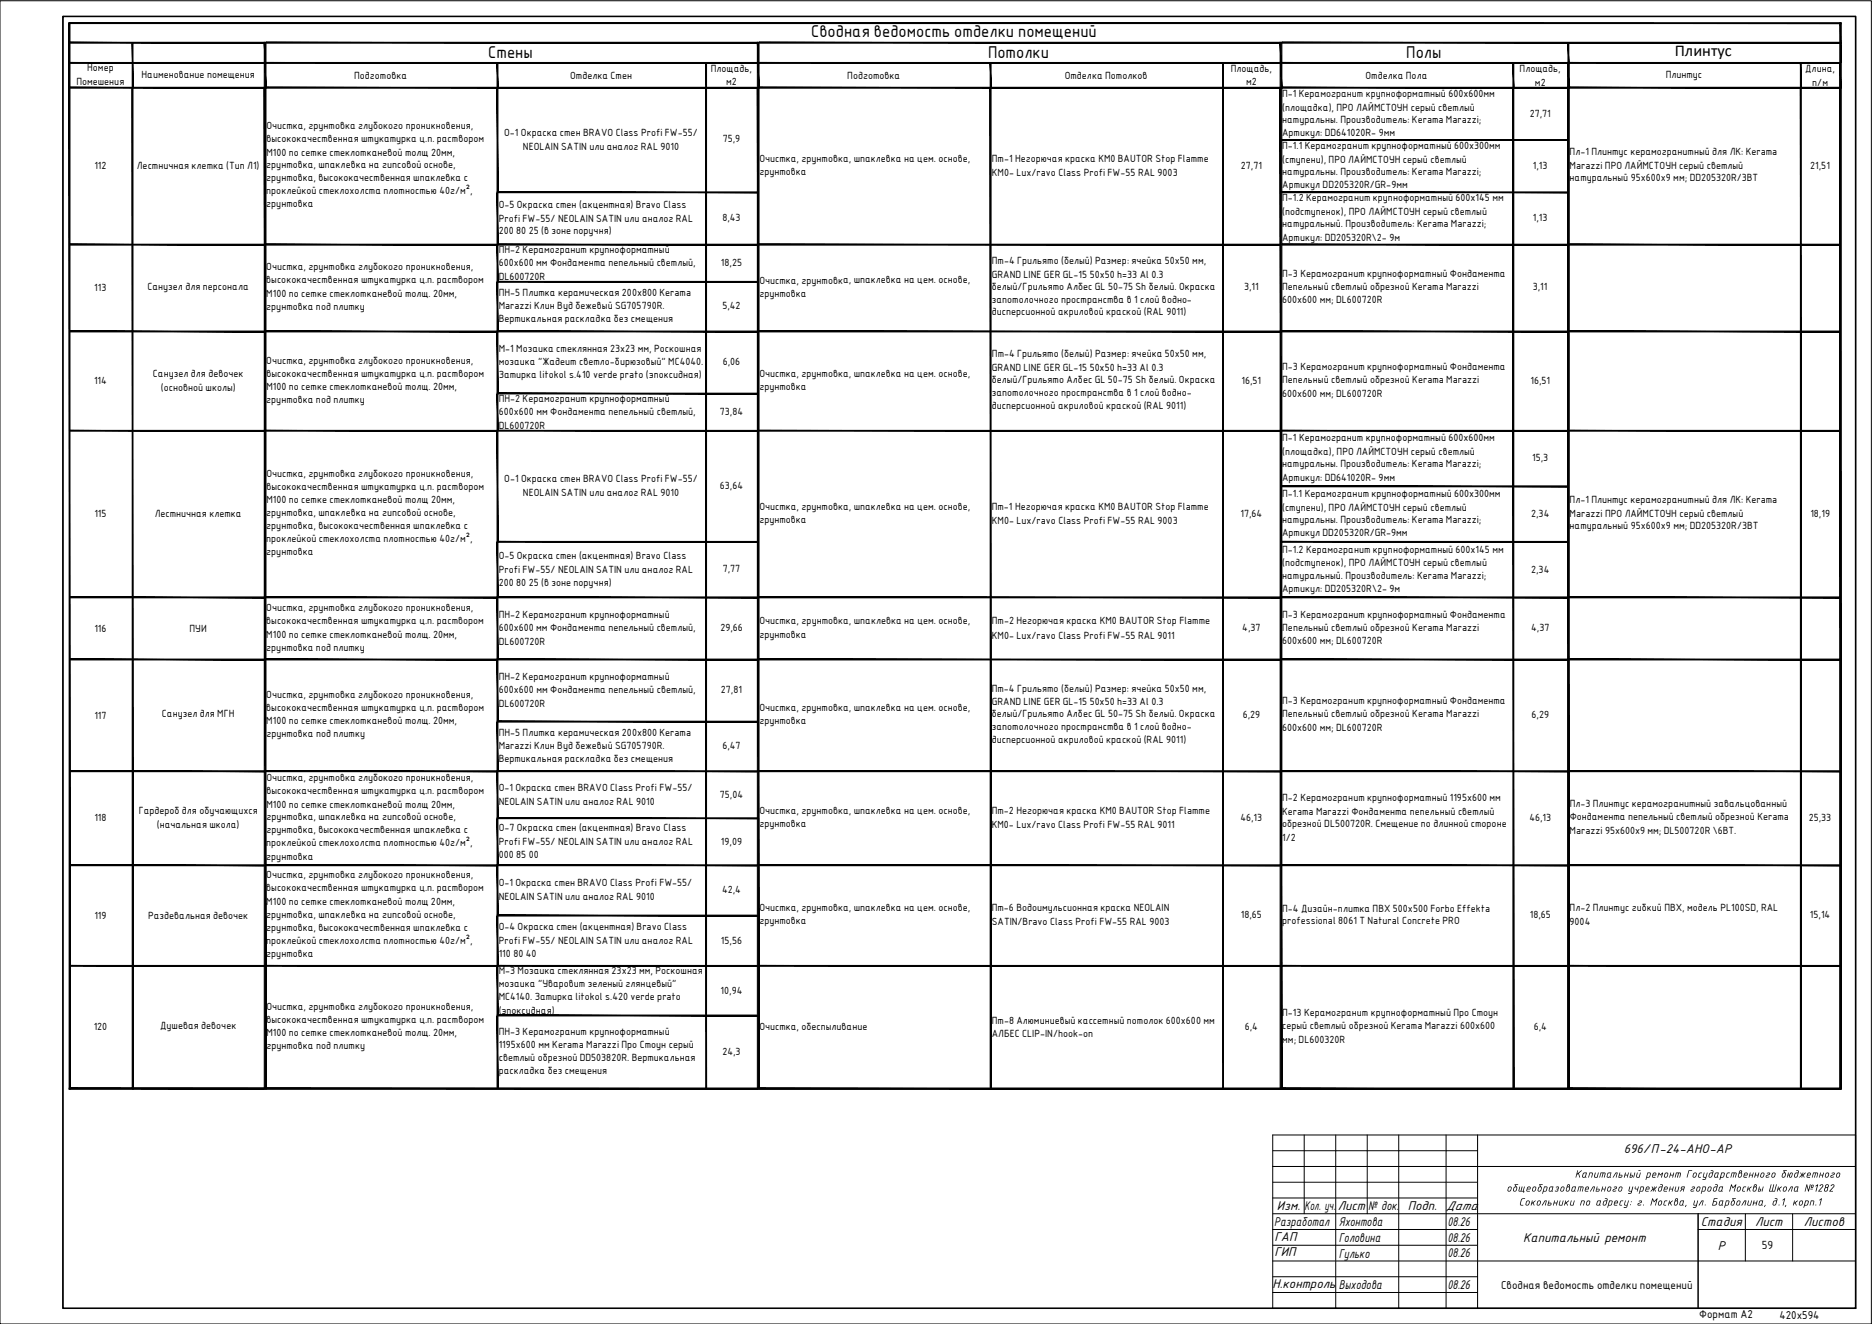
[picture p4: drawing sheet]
<svg xmlns="http://www.w3.org/2000/svg" width="594mm" height="420mm" viewBox="0 0 594 420" stroke-linecap="round" stroke-linejoin="round" font-family="sans-serif">
<defs><g id="words">
<g font-size="5.2">
<text x="257.4" y="11.9">Сводная ведомость отделки помещений</text>
<text x="531.5" y="17.8">Плинтус</text>
<text x="155" y="18.5">Стены</text>
<text x="313.5" y="18.5">Потолки</text>
<text x="446.3" y="18.5">Полы</text>
</g>
<g font-size="4.3">
<text x="515.3" y="366">696/П-24-АНО-АР</text>
<text x="404.4" y="389">Разработал</text>
<text x="405.2" y="384.1">Изм.</text>
<text x="414" y="384.1">Кол. уч.</text>
<text x="424.5" y="384.1">Лист</text>
<text x="424.9" y="389">Яхонтова</text>
<text x="434.2" y="384.1">№ док.</text>
<text x="446.8" y="384.1">Подп.</text>
<text x="459" y="384.1">Дата</text>
<text x="459.4" y="389">08.26</text>
<text x="539.8" y="389.1">Стадия</text>
<text x="557" y="389.1">Лист</text>
<text x="572.5" y="389.1">Листов</text>
<text x="404.4" y="393.7">ГАП</text>
<text x="424.9" y="394">Головина</text>
<text x="459.4" y="394">08.26</text>
<text x="483.4" y="394.1">Капитальный ремонт</text>
<text x="404.4" y="398.7">ГИП</text>
<text x="424.9" y="399.1">Гулько</text>
<text x="459.4" y="399">08.26</text>
<text x="545.1" y="396.6">Р</text>
<text x="403.8" y="408.8">Н.контроль</text>
<text x="424.9" y="409.1">Выходова</text>
<text x="459.4" y="409">08.26</text>
</g>
<text font-size="4" x="559.1" y="396.5">59</text>
<g font-size="3.6">
<text x="499.1" y="373.7">Капитальный ремонт Государственного бюджетного</text>
<text x="478" y="378.1">общеобразовательного учреждения города Москвы Школа</text>
<text x="482" y="382.6">Сокольники по адресу : г. Москва, ул. Барболина , д.1, корп.1</text>
<text x="572.4" y="378.1">№1282</text>
</g>
<g font-size="3.5">
<text x="476.3" y="409">Сводная ведомость отделки помещений</text>
<text x="539.2" y="418.4">Формат А2</text>
<text x="564.7" y="418.6">420х594</text>
</g>
<g font-size="3.2">
<text x="27.7" y="22.6">Номер</text>
<text x="225.6" y="22.7">Площадь,</text>
<text x="390.6" y="22.7">Площадь,</text>
<text x="482.3" y="22.7">Площадь,</text>
<text x="572.9" y="22.8">Длина,</text>
<text x="24.2" y="27.1">Помешения</text>
<text x="44.9" y="24.9">Наименование помещения</text>
<text x="112.4" y="25">Подготовка</text>
<text x="181" y="25">Отделка Стен</text>
<text x="230.5" y="27.1">м2</text>
<text x="268.9" y="25">Подготовка</text>
<text x="337.9" y="25">Отделка Потолков</text>
<text x="395.4" y="27.1">м2</text>
<text x="433.4" y="25">Отделка Пола</text>
<text x="487.1" y="27.1">м2</text>
<text x="528.6" y="24.7">Плинтус</text>
<text x="575.1" y="27.1">п/м</text>
<text x="406.9" y="30.7">П-1 Керамогранит крупноформатный 600х600мм</text>
<text x="406.9" y="35.1">(площадка), ПРО ЛАЙМСТОУН серый светлый</text>
<text x="84.5" y="40.9">Очистка, грунтовка глубокого проникновения,</text>
<text x="406.9" y="39">натуральны. Производитель: Kerama Marazzi;</text>
<text x="485.5" y="37">27,71</text>
<text x="84.5" y="45.1">высококачественная штукатурка ц.п. раствором</text>
<text x="160" y="43">О-1 Окраска стен BRAVO Class Profi FW-55/</text>
<text x="166" y="47.5">NEOLAIN SATIN или аналог RAL 9010</text>
<text x="229.3" y="45.2">75,9</text>
<text x="406.9" y="43.2">Артикул: DD641020R- 9мм</text>
<text x="406.9" y="47.3">П-1.1 Керамогранит крупноформатный 600х300мм</text>
<text x="30" y="53.7">112</text>
<text x="43.5" y="53.7">Лестничная клетка (Тип Л1)</text>
<text x="84.5" y="53.4">грунтовка, шпаклевка на гипсовой основе,</text>
<text x="84.5" y="49.3">М100 по сетке стеклотканевой толщ 20мм,</text>
<text x="241" y="51.3">Очистка, грунтовка, шпаклевка на цем. основе,</text>
<text x="314.8" y="51.3">Пт-1 Негорючая краска КМ0 BAUTOR Stop Flamme</text>
<text x="393.8" y="53.5">27,71</text>
<text x="406.9" y="51.7">(ступени), ПРО ЛАЙМСТОУН серый светлый</text>
<text x="486.5" y="53.6">1,13</text>
<text x="498.1" y="49.2">Пл-1 Плинтус керамогранитный для ЛК: Kerama</text>
<text x="498.1" y="53.6">Marazzi ПРО ЛАЙМСТОУН серый светлый</text>
<text x="574.5" y="53.5">21,51</text>
<text x="84.5" y="57.5">грунтовка, высококачественная шпаклевка с</text>
<text x="241" y="55.5">грунтовка</text>
<text x="314.8" y="55.8">КМ0- Lux/ravo Class Profi FW-55 RAL 9003</text>
<text x="406.9" y="55.6">натуральны. Производитель: Kerama Marazzi;</text>
<text x="406.9" y="59.8">Артикул DD205320R/GR-9мм</text>
<text x="498.1" y="57.5">натуральный 95х600х9 мм; DD205320R/3BT</text>
<text x="84.5" y="61.7">проклейкой стеклохолста плотностью 40г/м²,</text>
<text x="84.5" y="65.8">грунтовка</text>
<text x="406.9" y="63.9">П-1.2 Керамогранит крупноформатный 600х145 мм</text>
<text x="158.3" y="66.1">О-5 Окраска стен (акцентная) Bravo Class</text>
<text x="158.3" y="70.5">Profi FW-55/ NEOLAIN SATIN или аналог RAL</text>
<text x="229.3" y="70.2">8,43</text>
<text x="406.9" y="68.3">(подступенок), ПРО ЛАЙМСТОУН серый светлый</text>
<text x="486.5" y="70.2">1,13</text>
<text x="158.3" y="74.4">200 80 25 (в зоне поручня)</text>
<text x="406.9" y="76.3">Артикул: DD205320R\2- 9м</text>
<text x="406.9" y="72.2">натуральный. Производитель: Kerama Marazzi;</text>
<text x="158.3" y="80.2">ПН-2 Керамогранит крупноформатный</text>
<text x="314.8" y="83.9">Пт-4 Грильято (белый) Размер: ячейка 50х50 мм,</text>
<text x="84.5" y="85.8">Очистка, грунтовка глубокого проникновения,</text>
<text x="84.5" y="90">высококачественная штукатурка ц.п. раствором</text>
<text x="158.3" y="84.4">600х600 мм Фондамента пепельный светлый,</text>
<text x="158.3" y="88.8">DL600720R</text>
<text x="228.8" y="84.4">18,25</text>
<text x="241" y="90">Очистка, грунтовка, шпаклевка на цем. основе,</text>
<text x="314.8" y="88.2">GRAND LINE GER GL-15 50х50 h=33 Al 0.3</text>
<text x="406.9" y="87.9">П-3 Керамогранит крупноформатный Фондамента</text>
<text x="29.9" y="92.4">113</text>
<text x="46.8" y="92.1">Санузел для персонала</text>
<text x="84.5" y="94.2">М100 по сетке стеклотканевой толщ. 20мм,</text>
<text x="158.3" y="94">ПН-5 Плитка керамическая 200х800 Kerama</text>
<text x="241" y="94.1">грунтовка</text>
<text x="314.8" y="92.1">белый/Грильято Албес GL 50-75 Sh белый. Окраска</text>
<text x="394.8" y="92.2">3,11</text>
<text x="406.9" y="92.1">Пепельный светлый обрезной Kerama Marazzi</text>
<text x="486.4" y="92.2">3,11</text>
<text x="84.5" y="98.3">грунтовка под плитку</text>
<text x="158.3" y="98.1">Marazzi Клин Вуд бежевый SG705790R.</text>
<text x="229.3" y="98.2">5,42</text>
<text x="314.8" y="96.1">запотолочного пространства в 1 слой водно-</text>
<text x="314.8" y="100.1">дисперсионной акриловой краской (RAL 9011)</text>
<text x="406.9" y="96.3">600х600 мм; DL600720R</text>
<text x="158.3" y="102.2">Вертикальная раскладка без смещения</text>
<text x="158.3" y="111.8">М-1 Мозаика стеклянная 23х23 мм, Роскошная</text>
<text x="314.8" y="113.4">Пт-4 Грильято (белый) Размер: ячейка</text>
<text x="369.7" y="113.4" transform="rotate(-1 369.7 113.4)">50</text>
<text x="372.8" y="113.4">х50 мм,</text>
<text x="48.6" y="119.5">Санузел для девочек</text>
<text x="84.5" y="115.4">Очистка, грунтовка глубокого проникновения,</text>
<text x="84.5" y="119.5">высококачественная штукатурка ц.п. раствором</text>
<text x="158.3" y="115.8">мозаика &quot;Жадеит светло-бирюзовый&quot; МС4040.</text>
<text x="229.4" y="115.9">6,06</text>
<text x="241" y="119.5">Очистка, грунтовка, шпаклевка на цем. основе,</text>
<text x="314.8" y="117.8">GRAND LINE GER GL-15 50х50 h=33 Al 0.3</text>
<text x="406.9" y="117.5">П-3 Керамогранит крупноформатный Фондамента</text>
<text x="29.8" y="121.9">114</text>
<text x="51.1" y="124">(основной школы)</text>
<text x="84.5" y="123.8">М100 по сетке стеклотканевой толщ. 20мм,</text>
<text x="158.3" y="120.1">Затирка litokol s.410 verde prato (эпоксидная)</text>
<text x="241" y="123.7">грунтовка</text>
<text x="314.8" y="121.6">белый/Грильято Албес GL 50-75 Sh белый. Окраска</text>
<text x="314.8" y="125.6">запотолочного пространства в 1 слой водно-</text>
<text x="394" y="121.7">16,51</text>
<text x="406.9" y="121.6">Пепельный светлый обрезной Kerama Marazzi</text>
<text x="406.9" y="125.9">600х600 мм; DL600720R</text>
<text x="485.7" y="121.7">16,51</text>
<text x="84.5" y="127.8">грунтовка под плитку</text>
<text x="158.3" y="127.4">ПН-2 Керамогранит крупноформатный</text>
<text x="158.3" y="131.7">600х600 мм Фондамента пепельный светлый,</text>
<text x="228.5" y="131.7">73,84</text>
<text x="314.8" y="129.6">дисперсионной акриловой краской (RAL 9011)</text>
<text x="158.3" y="136.1">DL600720R</text>
<text x="406.9" y="140.1">П-1 Керамогранит крупноформатный 600х600мм</text>
<text x="406.9" y="148.4">натуральны. Производитель: Kerama Marazzi;</text>
<text x="406.9" y="144.4">(площадка), ПРО ЛАЙМСТОУН серый светлый</text>
<text x="486.3" y="146.4">15,3</text>
<text x="84.5" y="151.4">Очистка, грунтовка глубокого проникновения,</text>
<text x="84.5" y="155.5">высококачественная штукатурка ц.п. раствором</text>
<text x="160" y="152.9">О-1 Окраска стен BRAVO Class Profi FW-55/</text>
<text x="228.4" y="155.1">63,64</text>
<text x="406.9" y="152.5">Артикул: DD641020R- 9мм</text>
<text x="84.5" y="159.8">М100 по сетке стеклотканевой толщ 20мм,</text>
<text x="166" y="157.4">NEOLAIN SATIN или аналог RAL 9010</text>
<text x="241" y="161.7">Очистка, грунтовка, шпаклевка на цем. основе,</text>
<text x="314.8" y="161.7">Пт-1 Негорючая краска КМ0 BAUTOR Stop Flamme</text>
<text x="406.9" y="157.7">П-1.1 Керамогранит крупноформатный 600х300мм</text>
<text x="498.1" y="159.7">Пл-1 Плинтус керамогранитный для ЛК: Kerama</text>
<text x="30" y="164.1">115</text>
<text x="49.1" y="164.1">Лестничная клетка</text>
<text x="84.5" y="163.8">грунтовка, шпаклевка на гипсовой основе,</text>
<text x="84.5" y="167.9">грунтовка, высококачественная шпаклевка с</text>
<text x="241" y="165.9">грунтовка</text>
<text x="314.8" y="166.2">КМ0- Lux/ravo Class Profi FW-55 RAL 9003</text>
<text x="393.6" y="163.9">17,64</text>
<text x="406.9" y="162.1">(ступени), ПРО ЛАЙМСТОУН серый светлый</text>
<text x="406.9" y="166">натуральны. Производитель: Kerama Marazzi;</text>
<text x="485.9" y="164">2,34</text>
<text x="498.1" y="164">Marazzi ПРО ЛАЙМСТОУН серый светлый</text>
<text x="498.1" y="167.9">натуральный 95х600х9 мм; DD205320R/3BT</text>
<text x="574.5" y="163.9">18,19</text>
<text x="84.5" y="172.1">проклейкой стеклохолста плотностью 40г/м²,</text>
<text x="406.9" y="170.2">Артикул DD205320R/GR-9мм</text>
<text x="84.5" y="176.3">грунтовка</text>
<text x="158.3" y="177.5">О-5 Окраска стен (акцентная) Bravo Class</text>
<text x="406.9" y="175.3">П-1.2 Керамогранит крупноформатный 600х145 мм</text>
<text x="406.9" y="179.7">(подступенок), ПРО ЛАЙМСТОУН серый светлый</text>
<text x="158.3" y="181.9">Profi FW-55/ NEOLAIN SATIN или аналог RAL</text>
<text x="158.3" y="185.8">200 80 25 (в зоне поручня)</text>
<text x="229.3" y="181.7">7,77</text>
<text x="406.9" y="183.6">натуральный. Производитель: Kerama Marazzi;</text>
<text x="485.9" y="181.7">2,34</text>
<text x="406.9" y="187.8">Артикул: DD205320R\2- 9м</text>
<text x="84.5" y="194">Очистка, грунтовка глубокого проникновения,</text>
<text x="158.3" y="196.1">ПН-2 Керамогранит крупноформатный</text>
<text x="406.9" y="196.1">П-3 Керамогранит крупноформатный Фондамента</text>
<text x="30" y="200.6">116</text>
<text x="60.2" y="200.6">ПУИ</text>
<text x="84.5" y="198.2">высококачественная штукатурка ц.п. раствором</text>
<text x="84.5" y="202.4">М100 по сетке стеклотканевой толщ. 20мм,</text>
<text x="158.3" y="200.3">600х600 мм Фондамента пепельный светлый,</text>
<text x="228.6" y="200.3">29,66</text>
<text x="241" y="198.2">Очистка, грунтовка, шпаклевка на цем. основе,</text>
<text x="241" y="202.3">грунтовка</text>
<text x="314.8" y="198.2">Пт-2 Негорючая краска КМ0 BAUTOR Stop Flamme</text>
<text x="314.8" y="202.7">КМ0- Lux/ravo Class Profi FW-55 RAL 9011</text>
<text x="394.2" y="200.3">4,37</text>
<text x="406.9" y="200.2">Пепельный светлый обрезной Kerama Marazzi</text>
<text x="485.9" y="200.3">4,37</text>
<text x="84.5" y="206.4">грунтовка под плитку</text>
<text x="158.3" y="204.7">DL600720R</text>
<text x="406.9" y="204.5">600х600 мм; DL600720R</text>
<text x="158.3" y="215.8">ПН-2 Керамогранит крупноформатный</text>
<text x="84.5" y="221.5">Очистка, грунтовка глубокого проникновения,</text>
<text x="158.3" y="220.1">600х600 мм Фондамента пепельный светлый,</text>
<text x="228.8" y="220">27,81</text>
<text x="314.8" y="219.5">Пт-4 Грильято (белый) Размер: ячейка 50х50 мм,</text>
<text x="51.4" y="227.7">Санузел для МГН</text>
<text x="84.5" y="225.6">высококачественная штукатурка ц.п. раствором</text>
<text x="158.3" y="224.4">DL600720R</text>
<text x="241" y="225.6">Очистка, грунтовка, шпаклевка на цем. основе,</text>
<text x="314.8" y="223.9">GRAND LINE GER GL-15 50х50 h=33 Al 0.3</text>
<text x="314.8" y="227.7">белый/Грильято Албес GL 50-75 Sh белый. Окраска</text>
<text x="394.4" y="227.8">6,29</text>
<text x="406.9" y="223.5">П-3 Керамогранит крупноформатный Фондамента</text>
<text x="406.9" y="227.7">Пепельный светлый обрезной Kerama Marazzi</text>
<text x="486" y="227.8">6,29</text>
<text x="30" y="228">117</text>
<text x="84.5" y="229.9">М100 по сетке стеклотканевой толщ. 20мм,</text>
<text x="84.5" y="233.9">грунтовка под плитку</text>
<text x="158.3" y="233.5">ПН-5 Плитка керамическая 200х800 Kerama</text>
<text x="241" y="229.7">грунтовка</text>
<text x="314.8" y="231.7">запотолочного пространства в 1 слой водно-</text>
<text x="406.9" y="231.9">600х600 мм; DL600720R</text>
<text x="158.3" y="237.7">Marazzi Клин Вуд бежевый SG705790R.</text>
<text x="229.3" y="237.8">6,47</text>
<text x="314.8" y="235.7">дисперсионной акриловой краской (RAL 9011)</text>
<text x="158.3" y="241.8">Вертикальная раскладка без смещения</text>
<text x="84.5" y="247.9">Очистка, грунтовка глубокого проникновения,</text>
<text x="158.3" y="250.9">О-1 Окраска стен BRAVO Class Profi FW-55/</text>
<text x="84.5" y="252">высококачественная штукатурка ц.п. раствором</text>
<text x="84.5" y="256.3">М100 по сетке стеклотканевой толщ 20мм,</text>
<text x="158.3" y="255.4">NEOLAIN SATIN или аналог RAL 9010</text>
<text x="228.4" y="253.1">75,04</text>
<text x="406.9" y="254.1">П-2 Керамогранит крупноформатный 1195х600 мм</text>
<text x="498.2" y="256.2">Пл-3 Плинтус керамогранитный завальцованный</text>
<text x="30" y="260.6">118</text>
<text x="44" y="258.2">Гардероб для обучающихся</text>
<text x="49.8" y="262.7">(начальная школа)</text>
<text x="84.5" y="260.3">грунтовка, шпаклевка на гипсовой основе,</text>
<text x="158.3" y="263.9">О-7 Окраска стен (акцентная) Bravo Class</text>
<text x="241" y="258.2">Очистка, грунтовка, шпаклевка на цем. основе,</text>
<text x="241" y="262.4">грунтовка</text>
<text x="314.8" y="258.2">Пт-2 Негорючая краска КМ0 BAUTOR Stop Flamme</text>
<text x="314.8" y="262.7">КМ0- Lux/ravo Class Profi FW-55 RAL 9011</text>
<text x="393.6" y="260.4">46,13</text>
<text x="406.9" y="258.6">Kerama Marazzi Фондамента пепельный светлый</text>
<text x="406.9" y="262.4">обрезной DL500720R. Смещение по длинной стороне</text>
<text x="485.3" y="260.4">46,13</text>
<text x="498.2" y="260.3">Фондамента пепельный светлый обрезной Kerama</text>
<text x="574" y="260.4">25,33</text>
<text x="84.5" y="268.6">проклейкой стеклохолста плотностью 40г/м²,</text>
<text x="84.5" y="264.4">грунтовка, высококачественная шпаклевка с</text>
<text x="158.3" y="268.3">Profi FW-55/ NEOLAIN SATIN или аналог RAL</text>
<text x="228.8" y="268">19,09</text>
<text x="406.9" y="266.9">1/2</text>
<text x="498.1" y="264.6">Marazzi 95х600х9 мм; DL500720R \6BT.</text>
<text x="84.5" y="272.8">грунтовка</text>
<text x="158.3" y="272.4">000 85 00</text>
<text x="84.5" y="278.8">Очистка, грунтовка глубокого проникновения,</text>
<text x="158.3" y="281.3">О-1 Окраска стен BRAVO Class Profi FW-55/</text>
<text x="84.5" y="282.9">высококачественная штукатурка ц.п. раствором</text>
<text x="84.5" y="287.2">М100 по сетке стеклотканевой толщ 20мм,</text>
<text x="158.3" y="285.8">NEOLAIN SATIN или аналог RAL 9010</text>
<text x="229.1" y="283.5">42,4</text>
<text x="30" y="291.5">119</text>
<text x="47" y="291.5">Раздевальная девочек</text>
<text x="84.5" y="291.2">грунтовка, шпаклевка на гипсовой основе,</text>
<text x="241" y="289.1">Очистка, грунтовка, шпаклевка на цем. основе,</text>
<text x="241" y="293.3">грунтовка</text>
<text x="314.8" y="289.1">Пт-6 Водоимульсионная краска NEOLAIN</text>
<text x="314.8" y="293.6">SATIN/Bravo Class Profi FW-55 RAL 9003</text>
<text x="393.8" y="291.3">18,65</text>
<text x="406.9" y="289.3">П-4 Дизайн-плитка ПВХ 500х500 Forbo Effekta</text>
<text x="406.9" y="293.3">professional 8061 T Natural Concrete PRO</text>
<text x="485.5" y="291.3">18,65</text>
<text x="498.1" y="289.1">Пл-2 Плинтус гибкий ПВХ, модель PL100SD, RAL</text>
<text x="498.1" y="293.6">9004</text>
<text x="574.4" y="291.3">15,14</text>
<text x="84.5" y="295.3">грунтовка, высококачественная шпаклевка с</text>
<text x="84.5" y="299.5">проклейкой стеклохолста плотностью 40г/м²,</text>
<text x="158.3" y="295.3">О-4 Окраска стен (акцентная) Bravo Class</text>
<text x="158.3" y="299.7">Profi FW-55/ NEOLAIN SATIN или аналог RAL</text>
<text x="228.8" y="299.4">15,56</text>
<text x="84.5" y="303.6">грунтовка</text>
<text x="158.3" y="303.8">110 80 40</text>
<text x="158.3" y="309.1">М-3 Мозаика стеклянная 23х23 мм, Роскошная</text>
<text x="158.3" y="313.1">мозаика &quot;Уваровит зеленый глянцевый&quot;</text>
<text x="158.3" y="317.2">МС4140. Затирка litokol s.420 verde prato</text>
<text x="228.7" y="315.3">10,94</text>
<text x="84.5" y="320.4">Очистка, грунтовка глубокого проникновения,</text>
<text x="158.3" y="321.7">(эпоксидная)</text>
<text x="406.9" y="322.5">П-13 Керамогранит крупноформатный Про Стоун</text>
<text x="29.7" y="327">120</text>
<text x="50.8" y="326.7">Душевая девочек</text>
<text x="84.5" y="324.6">высококачественная штукатурка ц.п. раствором</text>
<text x="84.5" y="328.8">М100 по сетке стеклотканевой толщ. 20мм,</text>
<text x="158.3" y="328.4">ПН-3 Керамогранит крупноформатный</text>
<text x="241" y="326.7">Очистка, обеспыливание</text>
<text x="314.8" y="324.9">Пт-8 Алюминиевый кассетный потолок 600х600 мм</text>
<text x="314.8" y="329.1">АЛБЕС CLIP-IN/hook-on</text>
<text x="395" y="326.7">6,4</text>
<text x="406.9" y="326.7">серый светлый обрезной Kerama Marazzi 600х600</text>
<text x="486.7" y="326.7">6,4</text>
<text x="84.5" y="332.9">грунтовка под плитку</text>
<text x="158.3" y="332.6">1195х600 мм Kerama Marazzi Про Стоун серый</text>
<text x="229.3" y="334.7">24,3</text>
<text x="406.9" y="330.9">мм; DL600320R</text>
<text x="158.3" y="336.7">светлый обрезной DD503820R. Вертикальная</text>
<text x="158.3" y="340.9">раскладка без смещения</text>
</g>
</g></defs>
<g fill="none" stroke="#000" stroke-width=".32">
<path d="M403.9 360.2h185v55h-185zM403.9 370.2h185M403.9 365.2h65M403.9 375.2h65M413.9 360.2v25M423.9 360.2v55M433.9 360.2v25M443.9 360.2v55M458.9 360.2v55M468.9 360.2v55M403.9 395.2h65M403.9 390.2h65"/>
<path d="M403.9 380.2h65M403.9 385.2h185M538.9 390.2h50M538.9 385.2v30M553.9 385.2v15M568.9 385.2v15M403.9 400.2h185M403.9 410.2h65M403.9 405.2h65"/>
</g>
<g fill="#000">
<path d="M568.3 376.6l.7-.1-.4 1.6-.2-.1 .3-1.2h-.3l-1 1.3zM581.3 372.3l.5-.2 .5 .2-.2 .5-1 .5 .1 .2 .7-.1v.2l-.7 .1-.3-.2 .2-.5 .9-.5v-.2z"/>
<path d="M569.8 376.9l-.3 1h.5l.5-1.1zM569.6 376.7l1.2-.2-.4 1.3 .2 .3-1.2-.1z"/>
<path d="M583 372.3l.6-.2 .4 .3-.2 .9-.4 .4h-.5l-.2-.3zM583.2 372.4l-.3 .8 .1 .3 .6-.2 .2-.7-.2-.3z"/>
</g>
<path d="M20 5.2h568.9v410h-568.9z" fill="none" stroke="#000" stroke-width=".5"/>
<g fill="#000" stroke="#000" stroke-width=".32">
<path d="M21.9 7.2l.3 338.4v-338.4zM21.9 7.2l.3 338.4h-.3z"/>
<path d="M42 13.7l.2 14.3v-14.3zM42 13.7l.2 14.3h-.2z"/>
<path d="M22.2 13.4l61.7 .3v-.3zM22.2 13.4l61.7 .3h-61.7z"/>
<path d="M22.2 19.8l61.7 .3v-.3zM22.2 19.8l61.7 .3h-61.7z"/>
<path d="M83.9 13.4l.5 14.6v-14.6zM83.9 13.4l.5 14.6h-.5z"/>
<path d="M84.4 13.4l155.9 .3v-.3zM84.4 13.4l155.9 .3h-155.9z"/>
<path d="M84.4 19.8l155.9 .3v-.3zM84.4 19.8l155.9 .3h-155.9z"/>
<path d="M240.3 13.4l.6 14.6v-14.6zM240.3 13.4l.6 14.6h-.6z"/>
<path d="M240.9 13.4l165.3 .3v-.3zM240.9 13.4l165.3 .3h-165.3z"/>
<path d="M240.9 19.8l165.3 .3v-.3zM240.9 19.8l165.3 .3h-165.3z"/>
<path d="M406.2 13.4l.6 14.6v-14.6zM406.2 13.4l.6 14.6h-.6z"/>
<path d="M406.8 19.8l90.7 .3v-.3zM406.8 19.8l90.7 .3h-90.7z"/>
<path d="M497.6 13.7l.3 6.1v-6.1zM497.6 13.7l.3 6.1h-.3z"/>
<path d="M497.5 19.8l.5 8.2v-8.2zM497.5 19.8l.5 8.2h-.5z"/>
<path d="M498 19.8l85.9 .3v-.3zM498 19.8l85.9 .3h-85.9z"/>
<path d="M584 7.5l.3 12.3v-12.3zM584 7.5l.3 12.3h-.3z"/>
<path d="M583.9 19.8l.4 8.2v-8.2zM583.9 19.8l.4 8.2h-.4z"/>
<path d="M406.8 13.4l177.5 .3v-.3zM406.8 13.4l177.5 .3h-177.5z"/>
<path d="M21.9 7.2l562.4 .3v-.3zM21.9 7.2l562.4 .3h-562.4z"/>
<path d="M584 7.2l.3 338.4v-338.4zM584 7.2l.3 338.4h-.3z"/>
<path d="M42 28l.2 317.6v-317.6zM42 28l.2 317.6h-.2z"/>
<path d="M22.2 27.7l61.7 .3v-.3zM22.2 27.7l61.7 .3h-61.7z"/>
<path d="M83.9 28l.5 317.6v-317.6zM83.9 28l.5 317.6h-.5z"/>
<path d="M157.7 20.1l.3 7.6v-7.6zM157.7 20.1l.3 7.6h-.3z"/>
<path d="M157.7 28l.3 32.9v-32.9zM157.7 28l.3 32.9h-.3z"/>
<path d="M223.9 20.1l.3 7.9v-7.9zM223.9 20.1l.3 7.9h-.3z"/>
<path d="M223.9 28l.3 317.6v-317.6zM223.9 28l.3 317.6h-.3z"/>
<path d="M84.4 27.7l155.9 .3v-.3zM84.4 27.7l155.9 .3h-155.9z"/>
<path d="M240.3 28l.6 317.6v-317.6zM240.3 28l.6 317.6h-.6z"/>
<path d="M314.2 20.1l.3 7.9v-7.9zM314.2 20.1l.3 7.9h-.3z"/>
<path d="M314.2 28l.3 317.6v-317.6zM314.2 28l.3 317.6h-.3z"/>
<path d="M388 20.1l.3 7.9v-7.9zM388 20.1l.3 7.9h-.3z"/>
<path d="M388 28l.3 317.6v-317.6zM388 28l.3 317.6h-.3z"/>
<path d="M240.9 27.7l165.3 .3v-.3zM240.9 27.7l165.3 .3h-165.3z"/>
<path d="M406.2 28l.6 317.6v-317.6zM406.2 28l.6 317.6h-.6z"/>
<path d="M480.1 20.1l.3 7.9v-7.9zM480.1 20.1l.3 7.9h-.3z"/>
<path d="M480.1 28l.3 317.6v-317.6zM480.1 28l.3 317.6h-.3z"/>
<path d="M406.8 27.7l90.7 .3v-.3zM406.8 27.7l90.7 .3h-90.7z"/>
<path d="M497.5 28l.5 317.6v-317.6zM497.5 28l.5 317.6h-.5z"/>
<path d="M571.4 20.1l.2 7.9v-7.9zM571.4 20.1l.2 7.9h-.2z"/>
<path d="M571.4 28l.2 317.6v-317.6zM571.4 28l.2 317.6h-.2z"/>
<path d="M498 27.7l85.9 .3v-.3zM498 27.7l85.9 .3h-85.9z"/>
<path d="M583.9 28l.4 317.6v-317.6zM583.9 28l.4 317.6h-.4z"/>
<path d="M406.8 44.3l90.7 .3v-.3zM406.8 44.3l90.7 .3h-90.7z"/>
<path d="M22.2 77.5l61.7 .3v-.3zM22.2 77.5l61.7 .3h-61.7z"/>
<path d="M84.4 77.5l73.3 .3v-.3zM84.4 77.5l73.3 .3h-73.3z"/>
<path d="M157.7 61.2l.3 16.3v-16.3zM157.7 61.2l.3 16.3h-.3z"/>
<path d="M157.7 77.8l.3 11.5v-11.5zM157.7 77.8l.3 11.5h-.3z"/>
<path d="M157.7 60.9l82.6 .3v-.3zM157.7 60.9l82.6 .3h-82.6z"/>
<path d="M157.7 77.5l82.6 .3v-.3zM157.7 77.5l82.6 .3h-82.6z"/>
<path d="M240.9 77.5l165.3 .3v-.3zM240.9 77.5l165.3 .3h-165.3z"/>
<path d="M406.8 77.5l90.7 .3v-.3zM406.8 77.5l90.7 .3h-90.7z"/>
<path d="M406.8 60.9l90.7 .3v-.3zM406.8 60.9l90.7 .3h-90.7z"/>
<path d="M498 77.5l85.9 .3v-.3zM498 77.5l85.9 .3h-85.9z"/>
<path d="M157.7 89.6l.3 15.5v-15.5zM157.7 89.6l.3 15.5h-.3z"/>
<path d="M157.7 89.3l82.6 .3v-.3zM157.7 89.3l82.6 .3h-82.6z"/>
<path d="M22.2 105.1l61.7 .2v-.2zM22.2 105.1l61.7 .2h-61.7z"/>
<path d="M84.4 105.1l73.3 .2v-.2zM84.4 105.1l73.3 .2h-73.3z"/>
<path d="M157.7 105.3l.3 19.5v-19.5zM157.7 105.3l.3 19.5h-.3z"/>
<path d="M157.7 105.1l82.6 .2v-.2zM157.7 105.1l82.6 .2h-82.6z"/>
<path d="M240.9 105.1l165.3 .2v-.2zM240.9 105.1l165.3 .2h-165.3z"/>
<path d="M406.8 105.1l90.7 .2v-.2zM406.8 105.1l90.7 .2h-90.7z"/>
<path d="M498 105.1l85.9 .2v-.2zM498 105.1l85.9 .2h-85.9z"/>
<path d="M22.2 136.6l61.7 .2v-.2zM22.2 136.6l61.7 .2h-61.7z"/>
<path d="M84.4 136.6l73.3 .2v-.2zM84.4 136.6l73.3 .2h-73.3z"/>
<path d="M157.7 125l.3 11.6v-11.6zM157.7 125l.3 11.6h-.3z"/>
<path d="M157.7 136.8l.3 35v-35zM157.7 136.8l.3 35h-.3z"/>
<path d="M157.7 136.6l82.6 .2v-.2zM157.7 136.6l82.6 .2h-82.6z"/>
<path d="M157.7 124.8l82.6 .2v-.2zM157.7 124.8l82.6 .2h-82.6z"/>
<path d="M240.9 136.6l165.3 .2v-.2zM240.9 136.6l165.3 .2h-165.3z"/>
<path d="M406.8 136.6l90.7 .2v-.2zM406.8 136.6l90.7 .2h-90.7z"/>
<path d="M498 136.6l85.9 .2v-.2zM498 136.6l85.9 .2h-85.9z"/>
<path d="M406.8 154.2l90.7 .3v-.3zM406.8 154.2l90.7 .3h-90.7z"/>
<path d="M157.7 172.1l.3 17.3v-17.3zM157.7 172.1l.3 17.3h-.3z"/>
<path d="M157.7 171.8l82.6 .3v-.3zM157.7 171.8l82.6 .3h-82.6z"/>
<path d="M406.8 171.8l90.7 .3v-.3zM406.8 171.8l90.7 .3h-90.7z"/>
<path d="M22.2 189.4l61.7 .3v-.3zM22.2 189.4l61.7 .3h-61.7z"/>
<path d="M84.4 189.4l73.3 .3v-.3zM84.4 189.4l73.3 .3h-73.3z"/>
<path d="M157.7 189.7l.3 19.4v-19.4zM157.7 189.7l.3 19.4h-.3z"/>
<path d="M157.7 189.4l82.6 .3v-.3zM157.7 189.4l82.6 .3h-82.6z"/>
<path d="M240.9 189.4l165.3 .3v-.3zM240.9 189.4l165.3 .3h-165.3z"/>
<path d="M406.8 189.4l90.7 .3v-.3zM406.8 189.4l90.7 .3h-90.7z"/>
<path d="M498 189.4l85.9 .3v-.3zM498 189.4l85.9 .3h-85.9z"/>
<path d="M22.2 209.1l61.7 .3v-.3zM22.2 209.1l61.7 .3h-61.7z"/>
<path d="M84.4 209.1l73.3 .3v-.3zM84.4 209.1l73.3 .3h-73.3z"/>
<path d="M157.7 209.4l.3 19.5v-19.5zM157.7 209.4l.3 19.5h-.3z"/>
<path d="M157.7 209.1l82.6 .3v-.3zM157.7 209.1l82.6 .3h-82.6z"/>
<path d="M240.9 209.1l165.3 .3v-.3zM240.9 209.1l165.3 .3h-165.3z"/>
<path d="M406.8 209.1l90.7 .3v-.3zM406.8 209.1l90.7 .3h-90.7z"/>
<path d="M498 209.1l85.9 .3v-.3zM498 209.1l85.9 .3h-85.9z"/>
<path d="M157.7 229.1l.3 15.5v-15.5zM157.7 229.1l.3 15.5h-.3z"/>
<path d="M157.7 228.9l82.6 .2v-.2zM157.7 228.9l82.6 .2h-82.6z"/>
<path d="M22.2 244.6l61.7 .3v-.3zM22.2 244.6l61.7 .3h-61.7z"/>
<path d="M84.4 244.6l73.3 .3v-.3zM84.4 244.6l73.3 .3h-73.3z"/>
<path d="M157.7 244.9l.3 14.6v-14.6zM157.7 244.9l.3 14.6h-.3z"/>
<path d="M157.7 259.8l.3 14.6v-14.6zM157.7 259.8l.3 14.6h-.3z"/>
<path d="M157.7 244.6l82.6 .3v-.3zM157.7 244.6l82.6 .3h-82.6z"/>
<path d="M157.7 259.5l82.6 .3v-.3zM157.7 259.5l82.6 .3h-82.6z"/>
<path d="M240.9 244.6l165.3 .3v-.3zM240.9 244.6l165.3 .3h-165.3z"/>
<path d="M406.8 244.6l90.7 .3v-.3zM406.8 244.6l90.7 .3h-90.7z"/>
<path d="M498 244.6l85.9 .3v-.3zM498 244.6l85.9 .3h-85.9z"/>
<path d="M22.2 274.4l61.7 .3v-.3zM22.2 274.4l61.7 .3h-61.7z"/>
<path d="M84.4 274.4l73.3 .3v-.3zM84.4 274.4l73.3 .3h-73.3z"/>
<path d="M157.7 274.7l.3 15.7v-15.7zM157.7 274.7l.3 15.7h-.3z"/>
<path d="M157.7 274.4l82.6 .3v-.3zM157.7 274.4l82.6 .3h-82.6z"/>
<path d="M240.9 274.4l165.3 .3v-.3zM240.9 274.4l165.3 .3h-165.3z"/>
<path d="M406.8 274.4l90.7 .3v-.3zM406.8 274.4l90.7 .3h-90.7z"/>
<path d="M498 274.4l85.9 .3v-.3zM498 274.4l85.9 .3h-85.9z"/>
<path d="M157.7 290.7l.3 15.7v-15.7zM157.7 290.7l.3 15.7h-.3z"/>
<path d="M157.7 290.4l82.6 .3v-.3zM157.7 290.4l82.6 .3h-82.6z"/>
<path d="M22.2 306.4l61.7 .3v-.3zM22.2 306.4l61.7 .3h-61.7z"/>
<path d="M84.4 306.4l73.3 .3v-.3zM84.4 306.4l73.3 .3h-73.3z"/>
<path d="M157.7 306.7l.3 15.4v-15.4zM157.7 306.7l.3 15.4h-.3z"/>
<path d="M157.7 306.4l82.6 .3v-.3zM157.7 306.4l82.6 .3h-82.6z"/>
<path d="M240.9 306.4l165.3 .3v-.3zM240.9 306.4l165.3 .3h-165.3z"/>
<path d="M406.8 306.4l90.7 .3v-.3zM406.8 306.4l90.7 .3h-90.7z"/>
<path d="M498 306.4l85.9 .3v-.3zM498 306.4l85.9 .3h-85.9z"/>
<path d="M157.7 322.4l.3 22.9v-22.9zM157.7 322.4l.3 22.9h-.3z"/>
<path d="M157.7 322.1l82.6 .3v-.3zM157.7 322.1l82.6 .3h-82.6z"/>
<path d="M22.2 345.3l61.7 .3v-.3zM22.2 345.3l61.7 .3h-61.7z"/>
<path d="M84.4 345.3l155.9 .3v-.3zM84.4 345.3l155.9 .3h-155.9z"/>
<path d="M240.9 345.3l165.3 .3v-.3zM240.9 345.3l165.3 .3h-165.3z"/>
<path d="M406.8 345.3l90.7 .3v-.3zM406.8 345.3l90.7 .3h-90.7z"/>
<path d="M498 345.3l85.9 .3v-.3zM498 345.3l85.9 .3h-85.9z"/>
<path d="M21.9 345.3l562.4 .3v-.3zM21.9 345.3l562.4 .3h-562.4z"/>
</g>
<path d="M20 5.2v410M588.9 5.2v410" fill="none" stroke="#000" stroke-width=".32"/>
<!-- layer: 0 -->
<path d="M0 .2h593.9v420h-593.9z" fill="none" stroke="#000" stroke-width=".32"/>
<use href="#words"/>
</svg>
